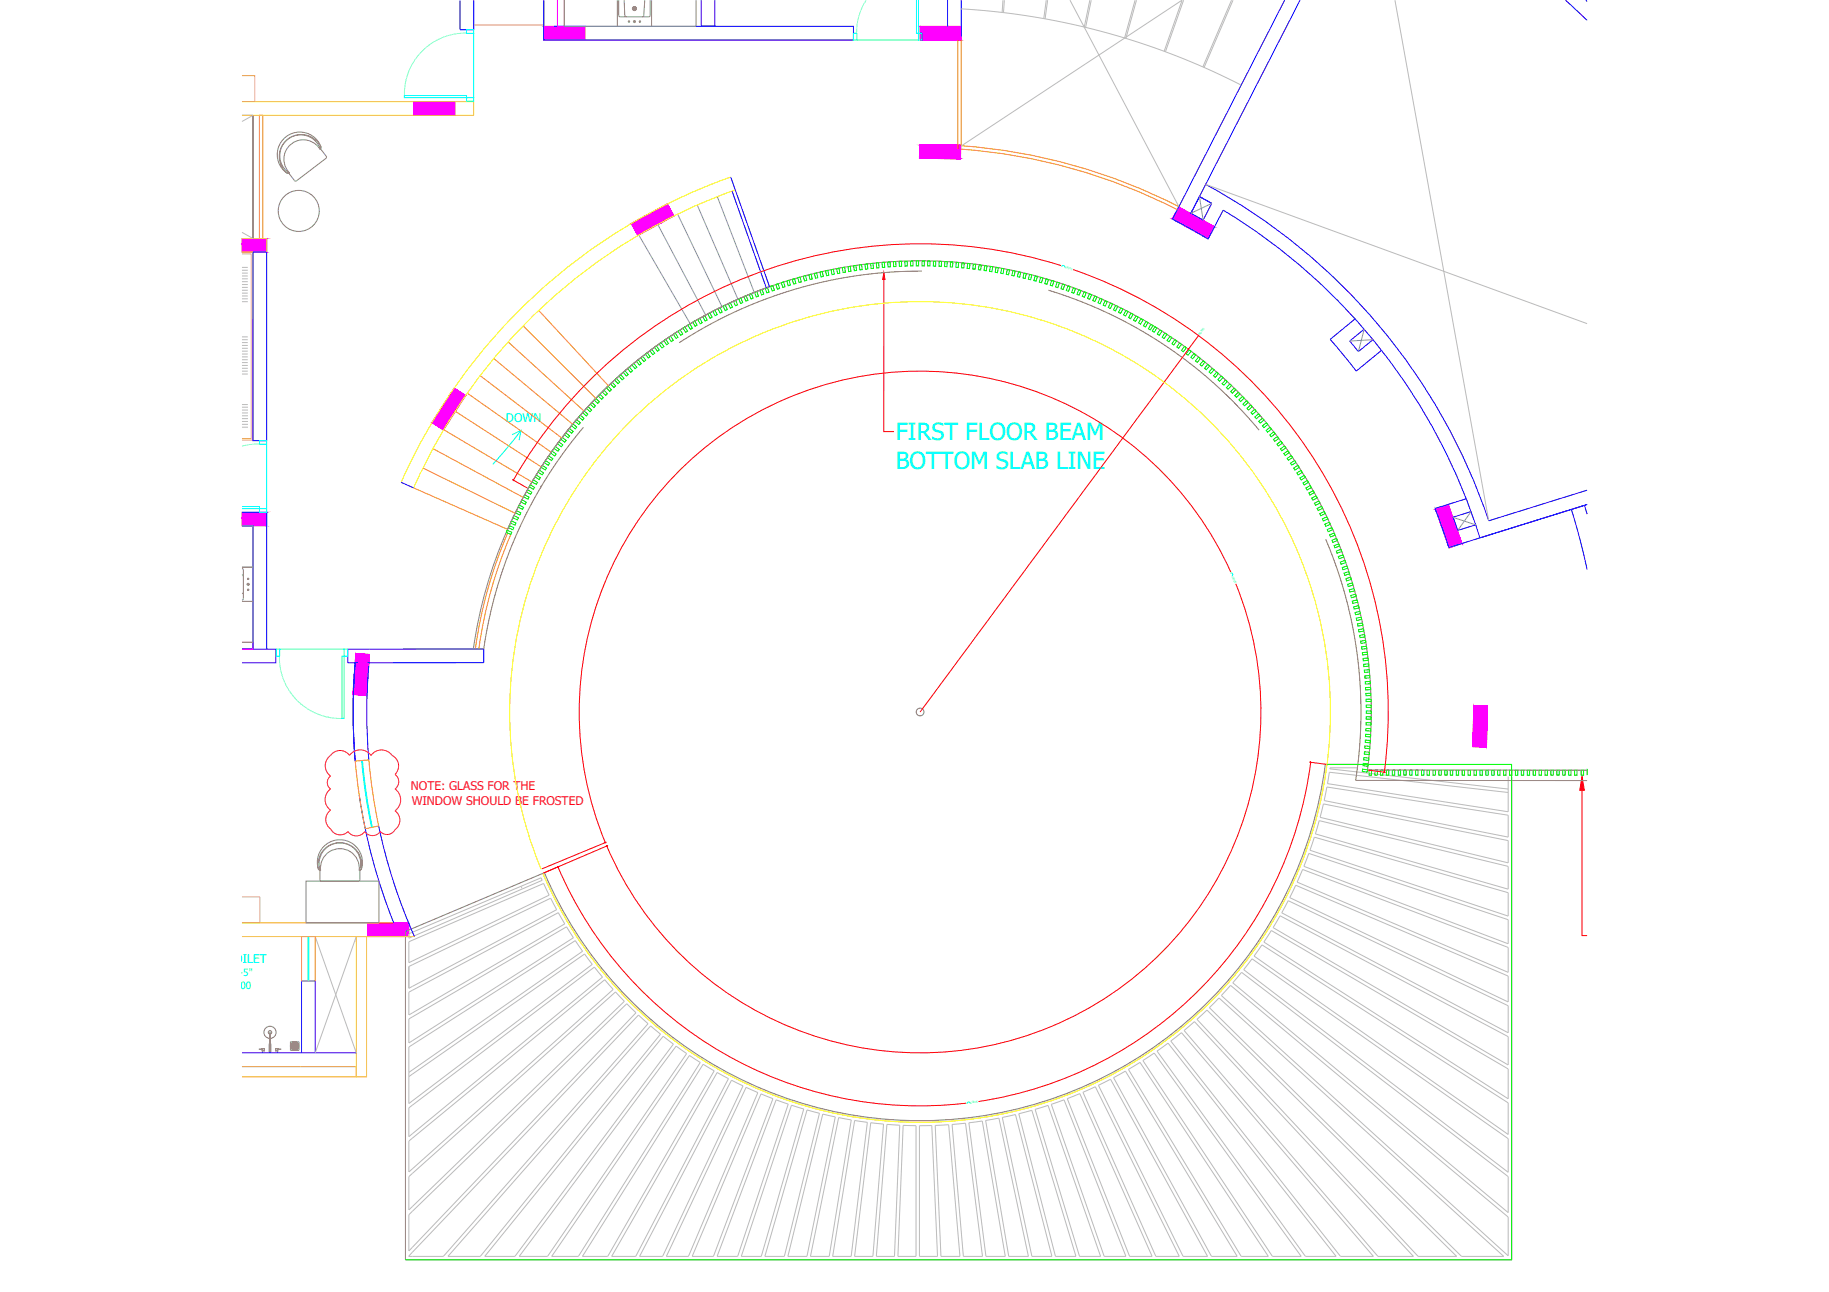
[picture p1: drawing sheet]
<svg xmlns="http://www.w3.org/2000/svg" width="841mm" height="594mm" viewBox="0 0 841 594" stroke-linecap="round" stroke-linejoin="round" font-family="sans-serif">
<defs><g id="words">
<g font-size="10.8" fill="#0ff">
<text x="412" y="202">FIRST FLOOR BEAM</text>
<text x="412" y="216">BOTTOM SLAB LINE</text>
</g>
<g font-size="5.5" fill="#0ff">
<text x="233" y="194">DOWN</text>
<text x="82" y="443">MASTER TOILET</text>
</g>
<g font-size="5.5" fill="#ff003f">
<text x="189" y="363">NOTE: GLASS FOR THE</text>
<text x="189" y="370">WINDOW SHOULD BE FROSTED</text>
</g>
<g font-size="4.6" fill="#0ff">
<text x="89" y="449">12'-5&quot; X 5'-5&quot;</text>
<text x="90" y="455">3800 X 1700</text>
</g>
<g font-size="1.3" fill="#0ff">
<text x="490" y="123" transform="rotate(18 490 123)">18145</text>
<text x="552" y="154" transform="rotate(-54 552 154)">R6595</text>
<text x="566" y="265" transform="rotate(67 566 265)">37605</text>
<text x="446" y="507" transform="rotate(-8 446 507)">15645</text>
</g>
</g></defs>
<!-- layer: ECO COL -->
<g fill="#f0f" stroke="#f0f" stroke-width=".46">
<path d="M542 95l10 6h-13z"/>
<path d="M539 101h13l7 3z"/>
<path d="M660 234l6-2 1 2z"/>
<path d="M660 234h7l5 16z"/>
<path d="M678 324l6 1z"/>
<path d="M678 325h6v18z"/>
<path d="M423 66l19 1z"/>
<path d="M423 67h19v6z"/>
<path d="M297 99l10-5 3 5z"/>
<path d="M297 99h13l-7 4z"/>
<path d="M209 178l5 4h-7z"/>
<path d="M207 182h7l-8 12z"/>
<path d="M164 300l6 1h-6z"/>
<path d="M164 301h6l-1 18z"/>
<path d="M111 112l12 4h-12z"/>
<path d="M111 238l12 4h-12z"/>
<path d="M169 424l19 7v-7zM169 424l19 7h-19z"/>
<path d="M539 101l7 3h13zM546 104h13l-4 6z"/>
<path d="M660 234l6 16h6zM666 250h6l-6 2z"/>
<path d="M678 325l-1 18h7zM677 343h7z"/>
<path d="M423 67v6h19zM423 73h19z"/>
<path d="M290 103h13l-6-4zM290 103h13l-10 5z"/>
<path d="M207 182l-8 12h7zM199 194h7l-2 4z"/>
<path d="M164 301l-2 18h7zM162 319h7v1z"/>
<path d="M423 12l19 6v-6zM423 12l19 6h-19z"/>
<path d="M250 12l19 6v-6zM250 12l19 6h-19z"/>
<path d="M111 112l12 4v-6zM111 110h12l-12 2z"/>
<path d="M111 238l12 4v-6zM111 236h12l-12 2z"/>
<path d="M190 47l19 6v-6zM190 47l19 6h-19z"/>
</g>
<path d="M250 12h19v6h-19zM423 12h19v6h-19zM190 47h19v6h-19zM423 66l19 1v6h-19zM542 95l17 9-4 6-16-9zM111 110h12v6h-12M290 103l17-9 3 5-17 9zM209 178l5 4-10 16-5-4zM660 234l6-2 6 18-6 2zM164 300l6 1-1 19-7-1zM678 324l6 1v18h-7zM169 424h19v7h-19z" fill="none" stroke="#f0f" stroke-width=".46"/>
<!-- layer: OST-DETL-NCUT -->
<path d="M111 53h5v57h-5M552 90l1 11M557 94l-9 4M627 151l-2 11M631 156l-10 1M668 238l11 3M676 235l-6 9" fill="none" stroke="#939598" stroke-width=".46"/>
<!-- layer: OST-FURN-N -->
<path d="M218 0v11h32v-11M111 35h6v12h-6M111 116h5v86h-5M111 117h5v85h-5M111 412h8v12h-8M139 431h6M139 451h6" fill="none" stroke="#dda56e" stroke-width=".46"/>
<!-- layer: OST-ANNO-HTCH -->
<g fill="none" stroke="#bababa" stroke-width=".46">
<path d="M111 123h3M111 124h3M111 126h3M111 127h3M111 128h3M111 130h3M111 131h3M111 132h3M111 133h3M111 135h3M111 136h3M111 137h3"/>
<path d="M111 139h3M111 155h3M111 156h3M111 158h3M111 159h3M111 160h3M111 161h3M111 163h3M111 164h3M111 165h3M111 167h3M111 168h3"/>
<path d="M111 169h3M111 171h3M111 172h3M111 187h3M111 189h3M111 190h3M111 191h3M111 192h3M111 186h3M111 194h3M111 195h3M111 196h3"/>
</g>
<!-- layer: OST-ANNO-KEYN -->
<g fill="#f00" stroke="#f00" stroke-width=".46">
<path d="M406 125l1 3h-1z"/>
<path d="M727 357l2 6h-3z"/>
</g>
<path d="M406 128v70h5M727 363v67h3" fill="none" stroke="#f00" stroke-width=".46"/>
<!-- layer: OST-ANNO-TEXT -->
<path d="M235 200l5-2-1 4M240 198l-13 16" fill="none" stroke="#0ff" stroke-width=".46"/>
<!-- layer: OST-CLNG-HTCH-E -->
<g fill="none" stroke="#bababa" stroke-width=".46">
<path d="M442 4a324 324 0 0 1 129 35M461 0v6M462 0l-1 6M481 0l-1 9M482 0l-1 9M492 0l50 95M501 0l-2 12M502 0l-3 13M522 0l-5 17M523 0l-5 18M544 0l-8 24M566 0l-13 31"/>
<path d="M567 0l-13 31M641 0l44 239M535 24l9-24-102 67M116 53l-5 3M554 85l176 64M111 107l5 3M610 351a189 189 0 0 1-161 163 189 189 0 0 1-199-112M612 354l82 9M624 353h-12l-1 1M694 357v16l-84-13 1-5 83 9M607 377l87 21v11l-89-26zM609 370l85 17v10l-87-21z"/>
<path d="M610 362l84 13v10l-85-17zM599 400l95 36v11l-98-41zM602 392l92 31v11l-94-36zM604 385l90 25v11l-92-30zM240 408h.1M592 414l102 48v13l-105-55zM596 407l98 42v12l-101-48zM145 431l19 53M164 431l-19 53M188 429l61-25v1l-61 26zM188 433l62-27 3 6-65 31zM196 429h.1"/>
<path d="M260 425l-3-5-69 36v11l72-42M580 434l114 73v15l-117-82 3-6M585 428l109 64v13l-113-72zM589 421l105 56v13l-109-63zM188 444l65-31 3 5-68 36zM561 459l130 119h-19l-116-115zM566 453l128 107v17l-132-119 4-5M571 447l123 94v17l-127-106 4-5M576 441l118 83v15l-122-93zM188 469l73-43 3 5-76 49zM287 460l-4-4-95 85v15l99-96M294 467l4 4-94 107h-16z"/>
<path d="M299 472l5 4-83 102h-15zM305 476l5 4-73 98h-14zM537 480l77 98h-14l-68-95 5-3M538 479l78 99h16l-89-103-5 4M544 474l5-4 101 108h-16zM550 469l5-5 115 114h-18zM188 493l80-56-3-4-77 48v26l84-64-3-4-81 56M311 481l5 3-64 94h-13zM317 485l5 4-56 89h-12zM323 489l5 3-49 86h-11zM330 493l5 3-43 82h-11zM336 497l6 2-37 79h-11l42-81"/>
<path d="M343 500l5 2-31 76h-11zM504 500l38 78h-11l-33-76 6-2M505 499l6-3 44 82h-11zM518 493l51 85h-12l-45-82 5-3M519 492l5-4 59 90h-12zM526 488l5-4 67 94h-13zM188 509l85-64 4 4-89 74zM350 503l5 2-27 73h-10zM357 506l5 2-23 70h-9zM364 508l6 2-20 68h-9zM370 509h.1M371 510l6 2-16 66h-9l19-68"/>
<path d="M378 512l6 2-13 64h-9zM386 514l5 1-10 63h-8zM393 515l6 1-8 62h-8zM400 516l6 1-5 61h-8zM408 517h6l-3 61h-8zM415 517l6 1v60h-8zM423 518h5l3 60h-8zM430 517h6l5 61h-8zM438 517l6-1 8 62h-9zM446 516l6-1 10 63h-9zM453 515l6-1 14 64h-9zM461 514l6-2 17 66h-9z"/>
<path d="M468 512l6-1 21 67h-10zM476 510l6-2 24 70h-10zM483 508l6-2 29 72h-10zM491 505l6-2 33 75h-11zM188 525l90-75 4 5-94 84zM188 559l100-97 4 4-104 109z"/>
</g>
<!-- layer: OST-FURN-FIXD-N -->
<path d="M624 351h-15a188 188 0 0 1-160 163 188 188 0 0 1-199-113l-64 27v151h509v-222M629 351h.1" fill="none" stroke="#767676" stroke-width=".46"/>
<!-- layer: OST-WALL-E -->
<g fill="none" stroke="#00f" stroke-width=".46">
<path d="M212 0v14h6v-14M250 0v18h142v-6h-137M256 0v12M322 0v12h7v-12M436 0v12M442 0v17M591 0l-52 101 16 9 7-13a270 270 0 0 1 118 150M598 0l-50 98M720 0l10 9M729 0l1 1M336 81l18 51M337 88l15 44"/>
<path d="M552 90l5 4-4 7-6-3M554 85a276 276 0 0 1 131 154l45-14M116 116h7v87h-7zM623 147l-11 9 12 15 11-10M627 151l-6 6 4 5 6-6M111 236h12v62M184 222l6 2M674 229l-14 5 6 18 64-20M676 235l-8 3 2 6M723 234l7 28M729 232l1 4M111 242h5v56"/>
<path d="M116 242v56M679 241l-9 3M111 298h5M116 298h11v7h-16M163 305l-1 23 1 22M165 305h-5v-7h62v7h-53M170 306l-1 22 1 21M165 366a261 261 0 0 0 16 58M174 380a254 254 0 0 0 17 51M111 490h53M111 484h53M139 484v-33h6v33"/>
</g>
<!-- layer: OST-ELEV-LIT1 -->
<g fill="none" stroke="#ff7f00" stroke-width=".46">
<path d="M440 18v51M442 18v49M119 53h2v57h-2zM442 69a259 259 0 0 1 99 27M442 67a261 261 0 0 1 100 28M234 157l35 32M241 150l33 33M248 143l32 34M221 173l37 28M227 165l36 30M204 198l41 24M209 189l40 26"/>
<path d="M215 181l38 27M194 215l43 21M199 206l42 23M190 224l43 19M233 245a206 206 0 0 0-14 53M234 243h.1M235 246a204 204 0 0 0-15 52"/>
</g>
<!-- layer: OST-WALL-N -->
<path d="M111 47h107v6h-107M111 110h12v6h-12M111 424h70M111 431h80M164 431h5v64h-5zM111 490h53v5h-53" fill="none" stroke="#f6bf09" stroke-width=".46"/>
<!-- layer: OST-WALL-LGHT-E -->
<path d="M163 350l7-1 2 17 2 14-6 1-3-14zM139 431v20M145 431v20" fill="none" stroke="#ff7f00" stroke-width=".46"/>
<!-- layer: OST-GLAZ-N -->
<path d="M166 350l2 14 3 16M167 350l1 14 3 16M142 431v20" fill="none" stroke="#0ff" stroke-width=".46"/>
<!-- layer: OST-FLOR-E -->
<path d="M116 53v57M424 125a203 203 0 0 0-112 33M482 133a203 203 0 0 1 97 65M268 197a203 203 0 0 0-46 101M243 225a207 207 0 0 1 246-94 207 207 0 0 1 140 223h101M610 248a203 203 0 0 1 13 111h107" fill="none" stroke="#95704a" stroke-width=".46"/>
<!-- layer: A-FURN-SANI -->
<g fill="none" stroke="#808080" stroke-width=".46">
<path d="M259 0v12h61v-12M284 0v12M284 0v7l1 1h14v-8M287 0v7l1 1M289 10h1M289 9v1M291 4h2M291 10h1M292 3v2M292 9v2M294 10h1M294 9v1"/>
<path d="M296 0v7l-1 1M300 0v12M132 80h1M133 79l-1 1M133 79h.1M133 79v1M147 68a10 10 0 0 0-15-4 10 10 0 0 0 1 15M147 68v1M147 69a9 9 0 0 0-13-3 9 9 0 0 0-1 13M147 69l3 3v1M147 69h.1M148 68a10 10 0 0 0-16-5 10 10 0 0 0 0 17"/>
<path d="M148 68h-1M148 68l-1 1M148 68a10 10 0 0 0-16-4 10 10 0 0 0 0 16M150 73l-14 10-3-3M111 242h5v19M111 264h.1M111 276h.1M111 261h.1M111 261h5M111 261l1 1v13l-1 1M111 264l1 1M111 273h.1"/>
<path d="M112 272l-1 1M113 269h2M114 271h1M114 266h.1M114 266v1M114 268v1M114 271v1M116 261v16h-5h5v18h-5M146 400a10 10 0 0 1 10-14 10 10 0 0 1 10 14M146 400h1M165 400a10 10 0 0 0-9-12 10 10 0 0 0-9 12M165 400h1"/>
<path d="M165 400h.1M166 400a10 10 0 0 0-10-13 10 10 0 0 0-10 13M166 400h-1M141 405h33v19h-33zM147 400v4M147 400h.1M165 400a9 9 0 0 0-9-10 9 9 0 0 0-9 10M165 400v5h-17l-1-1M124 477a2.8 2.8 0 0 0 3-4 2.8 2.8 0 0 0-5 0 2.8 2.8 0 0 0 2 4M124 475a.8 .8 0 0 0 1-1 1 1 0 0 0-2 0 .8 .8 0 0 0 1 1M134 479h3v4h-3zM134 480l3 2"/>
<path d="M135 479l1 4M136 479v4M136 479l-1 4M137 480l-3 2M119 482l1 1zM120 482h2v1h-2zM121 484v-1v1M124 484v-4l1 4M124 484v-9v9M127 482h1v1h-1zM128 483h-1v1M128 483v1"/>
<path d="M128 482l1 1zM134 481h3"/>
<circle cx="289" cy="10" r=".3"/>
<circle cx="292" cy="10" r=".5"/>
<circle cx="292" cy="4" r=".8"/>
<circle cx="292" cy="4" r=".9"/>
<circle cx="294" cy="10" r=".3"/>
<circle cx="137" cy="97" r="9"/>
<circle cx="114" cy="269" r=".5"/>
<circle cx="114" cy="271" r=".3"/>
<circle cx="114" cy="266" r=".3"/>
<circle cx="136" cy="481" r=".5"/>
<circle cx="136" cy="481" r="1.1"/>
<circle cx="136" cy="481" r="1.6"/>
<circle cx="136" cy="481" r="2"/>
<circle cx="136" cy="481" r=".6"/>
<circle cx="136" cy="481" r="1"/>
<circle cx="136" cy="481" r="1.5"/>
</g>
<!-- layer: OST-DOOR-E -->
<g fill="none" stroke="#0ff" stroke-width=".46">
<path d="M198 20h.1M199 20h.1M199 19h.1M199 19l-3 3M200 19h-1M200 19h.1M201 19h-1M201 19h.1M201 18v1M201 18h.1M202 18h.1M203 18h-2"/>
<path d="M203 18h.1M203 17h.1M204 17h.1M204 17l-1 1M205 17h.1M206 16v1M206 16h.1M207 16h.1M208 16h-1M208 16l-3 1M208 16h.1M209 16h-1"/>
<path d="M210 16h.1M210 15h.1M212 15l-3 1M212 15h.1M213 15h.1M215 14h3v1h-3zM215 15h-3M218 15v30M392 15h2v3h-2zM394 14h.1M394 13h.1M394 18h28"/>
<path d="M394 12h.1M394 12v3M394 11h.1M394 9v3M395 9h.1M395 8h.1M395 7h.1M395 7v2M396 5l-1 2M396 5h.1M396 4v1M396 4h.1"/>
<path d="M396 3v1M397 3h.1M397 2v1M397 2h.1M398 1h.1M398 0h.1M398 0v1M421 0v15h1v-15M422 15h2v3h-2zM186 40h.1M186 39v4M186 39h.1"/>
<path d="M187 38l-1 1M187 38h.1M187 37h.1M187 36h.1M187 35v2M187 35h.1M187 34v1M188 34h.1M188 33v1M188 33h.1M188 32v1M188 32h.1"/>
<path d="M189 31l-1 1M189 31h.1M189 30h.1M189 30v1M190 29l-1 1M190 29h.1M190 28h.1M191 28h.1M191 27h.1M192 27l-2 2M192 26h.1M192 25h.1"/>
<path d="M193 25l-1 1M193 25h.1M193 24h.1M193 24v1M194 24h.1M194 24h-1M194 23h.1M195 23h.1M195 23h-1M195 22v1M196 22h.1M196 21h.1"/>
<path d="M198 20v1M186 43v1M186 44h29v1h-29zM186 43h.1M186 42h.1M215 45h3v2h-3zM111 205h.1M112 205h-1M112 205h.1M113 205h-1M113 205h.1M114 205h-1"/>
<path d="M115 204h.1M116 204l-2 1M117 204h-1M117 204h.1M118 204h-1M118 204h.1M118 204h1M119 203h4v1h-4zM123 204v30M111 233h8v1h-8M119 234h4v2h-4zM127 298h2v4h-2z"/>
<path d="M129 298h29M158 298h2v4h-2zM128 303h.1M128 302l1 2M129 304v1M129 305h.1M129 305v1M129 306h.1M129 306v1M129 307h.1M129 308h.1M129 308v1"/>
<path d="M129 309l1 1M129 309h.1M129 310h.1M130 310h.1M130 310v2M130 311h.1M130 312h.1M130 312l1 1M130 313h.1M131 313h.1M131 313v1M131 314h.1"/>
<path d="M131 314l1 1M132 315h.1M132 315v1M132 316h.1M132 316l1 2M132 317h1M133 317h.1M133 318h.1M134 319l-1-1 2 2M135 320h.1M157 302h1v28h-1zM135 320v1"/>
<path d="M135 321h.1M135 321h1M136 321h.1M136 321l1 2M137 322h.1M138 323h.1M138 323v1M138 324h.1M138 324h1M139 324h.1M139 324v1M140 325h.1"/>
<path d="M140 325l2 1M141 326h.1M142 326h.1M142 326l1 1M143 327h.1M143 327h1M144 327h.1M144 327l1 1M145 328h.1M145 328l3 1M146 328h.1M147 329h.1"/>
<path d="M148 329h2M148 329h.1M149 329h.1M150 330h.1M150 330h1M151 330h.1M151 330h2M153 330h.1M153 330h1M154 330h.1M155 330h2M155 330h.1"/>
<path d="M155 330h1M156 330h.1M157 330h.1"/>
</g>
<!-- layer: OST-DETL-MED1 -->
<g fill="none" stroke="#0f0" stroke-width=".46">
<path d="M419 120h1v2h-1zM421 120h1v2h-1zM424 120h1v2h-1zM427 120h1v2h-1zM335 140l1-1 1 2-1 1zM337 139l1-1 1 2-1 1zM340 137h1l1 2-1 1zM342 136h1l1 2-1 1zM345 135l1 2-1 1zM347 134h1l1 2-1 1zM349 133h1l1 2-1 1zM352 133l1-1 1 2-1 1z"/>
<path d="M354 132l1-1 1 2-1 1zM357 131l1-1 1 3h-2zM359 130h1l1 2h-1zM362 129h1v2h-1zM364 128h1l1 2-1 1zM367 128l1-1v3h-1zM369 127h1l1 2h-1zM372 126h1l1 2-2 1zM374 126l2-1v3h-1zM377 125h1l1 2h-1zM380 125l1-1v3h-1zM382 124h1l1 2h-1z"/>
<path d="M385 124l1-1v3h-1zM387 123h1l1 2h-1zM390 123l1-1v3h-1zM393 122h1v2h-1zM395 122h1v2h-1zM398 122l1-1v3h-1zM400 121h1l1 2h-1zM403 121h1v2h-1zM406 121h1v2h-1zM408 120h1v3h-1zM411 120h1v3h-1zM413 120h2v2h-1z"/>
<path d="M416 120h1v2h-1zM429 120h1v2h-1zM432 120h1v3l-1-1zM434 120h2l-1 3h-1zM437 120l1 1v2h-1zM440 121h1v2h-1zM442 121h1v2h-1zM445 121h1v3l-1-1zM448 121l1 1-1 2h-1zM450 122h1v2h-1zM453 122h1v3l-2-1zM455 122l1 1v2h-1z"/>
<path d="M458 123h1v2h-1zM461 123l1 1-1 2h-1zM463 124h1v2h-1zM466 124l1 1-1 2h-1zM468 125h1v2h-1zM471 126h1l-1 2h-1zM473 126h1v3l-1-1zM476 127h1l-1 2h-1zM479 127l1 1-1 2h-1zM481 128l1 1-1 2-1-1zM484 129h1l-1 2h-1zM486 130h1l-1 2h-1z"/>
<path d="M489 131h1l-1 2h-1zM491 131l1 1-1 2h-1zM494 132l1 1-1 2-1-1zM496 133l1 1-1 2-1-1zM499 134l1 1-1 2-1-1zM501 135l1 1-1 2-1-1zM503 136l1 1-1 2-1-1zM506 137l1 1-1 2-1-1zM508 138l1 1-1 2-1-1zM511 139l1 1-1 2-1-1zM301 160l1-1 1 2-1 1zM303 158h1l1 1-1 1z"/>
<path d="M305 157l1-1 1 2v1zM307 155h1l2 1-1 1zM310 154l1-1 1 2-1 1zM312 152h1l1 2h-1zM314 151l1-1 1 2-1 1zM316 149h1l1 2h-1zM318 148h1l2 2h-1zM321 147l1-1 1 2-1 1zM323 146l1-1 1 2-1 1zM325 144h1l1 2zM328 143h1l1 2h-1zM330 142l1-1 1 3h-1z"/>
<path d="M332 141l1-1 1 2-1 1zM513 140l1 1-1 2h-1zM515 142h1l-1 2h-1zM518 143h1l-1 2h-1zM520 144l1 1-1 2-1-1zM522 145l1 1-1 2-1-1zM525 147h1l-2 2zM527 148h1l-1 2h-1zM529 149l1 1-1 2-1-1zM531 150l1 1-1 2-1-1zM533 152h1l-1 2h-1zM536 153l1 1-2 2-1-1z"/>
<path d="M538 155h1l-1 2h-1zM540 156l1 1-1 2-1-1zM542 158h1l-1 2h-1zM545 159l1 1-2 2-1-1zM279 178h1l1 1-1 1zM281 177v-1l2 1-1 1zM283 175v-1l2 2h-1zM285 173v-1l2 2-1 1zM287 171v-1l2 2-1 1zM289 169l2 2h-1zM291 168v-1l2 2-1 1zM293 166v-1l2 2-1 1z"/>
<path d="M295 164h1l1 2h-1zM297 163l1-1 1 2-1 1zM299 161h1l1 1-1 1zM547 161l1 1-2 1h-1zM549 163h1l-2 2v-1zM551 164l1 1-1 2-1-1zM553 166l1 1-1 1h-1zM555 168h1l-1 2-1-1zM557 169l1 1-1 2-1-1zM560 171v1l-1 2-1-1zM562 173v1l-1 1h-1zM564 175l-1 2-1-1z"/>
<path d="M566 177l-1 2-1-1zM568 178v1l-1 2-1-1zM260 199l2 1-1 1-2-1zM262 197l2 1-1 1-2-1zM263 195l2 1v1l-2-1zM265 193l2 1-1 1-2-1zM267 191l2 1-1 1-2-1zM269 189l1 1v1l-2-1zM270 187l2 2h-1l-1-1zM272 185l2 2h-1l-2-1zM274 183l2 2-1 1-2-2zM276 181l1 2v1l-2-2z"/>
<path d="M277 180l1-1 1 2v1zM568 182l1-2 1 1-1 2zM570 184l1-2 1 1-2 2zM572 186l1-2 1 1-2 2zM573 188l2-2 1 1-2 2zM575 190l2-2 1 1-2 2zM577 192l2-2v1l-1 2zM579 194l2-2v1l-2 2zM580 196l2-2 1 1-2 2zM582 198l2-2 1 1-2 2zM584 200l2-1-1 2zM247 218l2 2-1 1-2-2z"/>
<path d="M248 216l2 1-1 1-2-1zM249 214l2 1v1l-2-1zM251 212l2 1-1 1-2-1zM252 210l2 1v1l-2-2zM254 207l2 2-1 1-2-2zM255 205l2 2v1l-2-2zM257 203l2 2h-1l-2-1zM259 201l1 1v1l-2-1zM586 202l1-1 1 1-2 1zM587 204l2-1 1 1-2 1zM589 206l2-1v1l-2 1zM590 209l2-2 1 1-2 1z"/>
<path d="M592 211l2-2v1l-2 2zM593 213l2-1 1 1-2 1zM595 215l2-1v1l-2 1zM596 217l2-1 1 1-2 1zM598 220l2-1v1l-2 1zM235 240h2v1l-2-1zM236 237l2 1v1l-2-1zM237 235l3 1-1 1-2-1zM239 232l2 1-1 1-2-1zM240 230l2 1-1 1-2-1zM241 228l2 1v1l-2-2zM243 225l2 1-1 1-2-1z"/>
<path d="M244 223l2 1-1 1-2-1zM245 221l2 1v1l-2-1zM599 222l2-1 1 1-2 1zM601 224l2-1v1l-2 1zM602 227l2-1v1l-2 1zM603 229l2-1 1 1-2 1zM604 231l2-1 1 1-2 1zM606 234l2-1v1l-2 1zM607 236l2-1v1l-2 1zM608 239l2-1 1 1-3 1zM233 244l2 1v1l-2-1zM234 242l2 1v1l-2-1z"/>
<path d="M609 241l2-1 1 1-2 1zM610 243h2l1 1h-2zM611 246l3-1v1l-2 1zM612 248h3v1h-2zM613 251l3-1v1l-2 1zM614 253h3v1h-2zM615 256l3-1v1l-2 1zM616 258h2l1 1h-2zM617 261l2-1 1 1-2 1zM618 264l2-1 1 1-3 1zM619 266l2-1v1l-2 1zM620 269l2-1v1l-2 1z"/>
<path d="M620 271h3v1h-2zM621 274l2-1 1 1-3 1zM622 276h2v1h-2zM622 279l3-1v2h-2zM623 282l2-1 1 1-3 1zM624 284h2v1h-2zM624 287l2-1 1 1-3 1zM625 290l2-1v1l-2 1zM625 292h2l1 1h-3zM626 295l2-1v2h-2zM626 297h2v1l-2 1zM626 300h3v1h-2z"/>
<path d="M627 303h2v1h-2zM627 305h2v1l-2 1zM627 308h3v1h-3zM628 311h2v1h-2zM628 313h2v1l-2 1zM628 316h2v1h-2zM628 319h2v1h-2zM628 338h2v1h-2zM628 335h2v1h-2zM628 322l2-1v2h-2zM628 332h2v1h-2zM628 324h3v1h-3z"/>
<path d="M628 330h3v1h-3zM628 327h3v1h-3zM627 354h2v1h-3zM627 351h2v1h-2zM627 348l2 1v1l-2-1zM627 346h3v1h-3zM628 343h2v1h-2zM628 340h2v2l-2-1zM630 354h1v2h-1zM632 354h1v2h-1zM635 354h1v2h-1zM638 354h1v2h-1z"/>
<path d="M640 354h1v2h-1zM643 354h1v2h-1zM645 354h2v2h-2zM648 354h1v2h-1zM651 354h1v2h-1zM654 354h1v2h-1zM656 354h1v2h-1zM659 354h1v2h-1zM662 354h1v2h-1zM664 354h1v2h-1zM667 354h1v2h-1zM670 354h1v2h-1z"/>
<path d="M672 354h1v2h-1zM675 354h1v2h-1zM678 354h1v2h-1zM681 354h1v2h-1zM683 354h1v2h-1zM686 354h1v2h-1zM689 354h1v2h-1zM691 354h1v2h-1zM694 354h1v2h-1zM697 354h1v2h-1zM700 354h1v2h-1zM702 354h1v2h-1z"/>
<path d="M705 354h1v2h-1zM708 354h1v2h-1zM710 354h2v2h-2zM713 354h1v2h-1zM716 354h1v2h-1zM719 354h1v2h-1zM721 354h1v2h-1zM724 354h1v2h-1zM727 354h1v2h-1zM730 354h.1M730 354v2"/>
</g>
<!-- layer: OST-FLOR-E -->
<path d="M354 132a207 207 0 0 0-121 111M354 132a207 207 0 0 0-136 166M249 224h.1" fill="none" stroke="#808080" stroke-width=".46"/>
<!-- layer: S-GRID -->
<circle cx="423" cy="327" r="1.8" fill="none" stroke="#767676" stroke-width=".46"/>
<!-- layer: OST-SANR-FIXT -->
<path d="M256 0v12h3v-12M111 295h5v3h-5" fill="none" stroke="#f0f" stroke-width=".46"/>
<!-- layer: OST-ELEV-LIT1 -->
<path d="M312 98l20 43M321 94l18 44M330 90l17 44M294 108l23 41M302 103l22 42" fill="none" stroke="#939598" stroke-width=".46"/>
<!-- layer: OST-WALL-N -->
<path d="M336 81a261 261 0 0 0-152 141M338 87a255 255 0 0 0-148 137" fill="none" stroke="#ff0" stroke-width=".46"/>
<!-- layer: A- JOINERY -->
<path d="M610 351h85v228h-509" fill="none" stroke="#0f0" stroke-width=".46"/>
<!-- layer: 0 -->
<path d="M151 348a6 6 0 0 1 10-1 6 6 0 0 1 10 0 6 6 0 0 1 10 1 5 5 0 0 1 1 8 4 4 0 0 1 0 7 6 6 0 0 1 0 10 6 6 0 0 1-1 9 4 4 0 0 1-6 0 4 4 0 0 1-7 0 5 5 0 0 1-8 0 5 5 0 0 1-9-1 5 5 0 0 1 1-8 6 6 0 0 1 0-10 4 4 0 0 1 0-6 6 6 0 0 1-1-9z" fill="none" stroke="#ff003f" stroke-width=".46"/>
<path d="M488 122a215 215 0 0 0-252 99M493 124a215 215 0 0 1 144 231M551 154l-128 173M236 220l7 4M566 263a157 157 0 0 0-205-79 157 157 0 0 0-83 203M568 268a157 157 0 0 1-85 204 157 157 0 0 1-204-83M602 350l8 1M603 351a181 181 0 0 1-153 155M629 354l8 1M257 399a181 181 0 0 0 187 108M279 387l-30 13M280 389l-30 12 7-3" fill="none" stroke="#f00" stroke-width=".46"/>
<g fill="#f00" stroke="#f00" stroke-width=".46">
<path d="M546 160l1 1zM546 160v1z"/>
<path d="M636 355h1zM636 355h1z"/>
<path d="M256 399h1zM256 399h1z"/>
<path d="M603 350v1zM603 350v1z"/>
<path d="M278 387h1zM278 387l1 1z"/>
</g>
<path d="M488 123a.8 .8 0 0 1 1-1 .8 .8 0 0 1 1 1M566 263a.8 .8 0 0 1 1 1 .8 .8 0 0 1-1 1M446 507a.8 .8 0 0 0-1 0 .8 .8 0 0 0 0 1" fill="none" stroke="#0ff" stroke-width=".46"/>
<path d="M249 400a189 189 0 0 1 194-260 189 189 0 0 1 136 294 189 189 0 0 1-324-21l-5-11" fill="none" stroke="#ff0" stroke-width=".46"/>
<use href="#words"/>
</svg>
